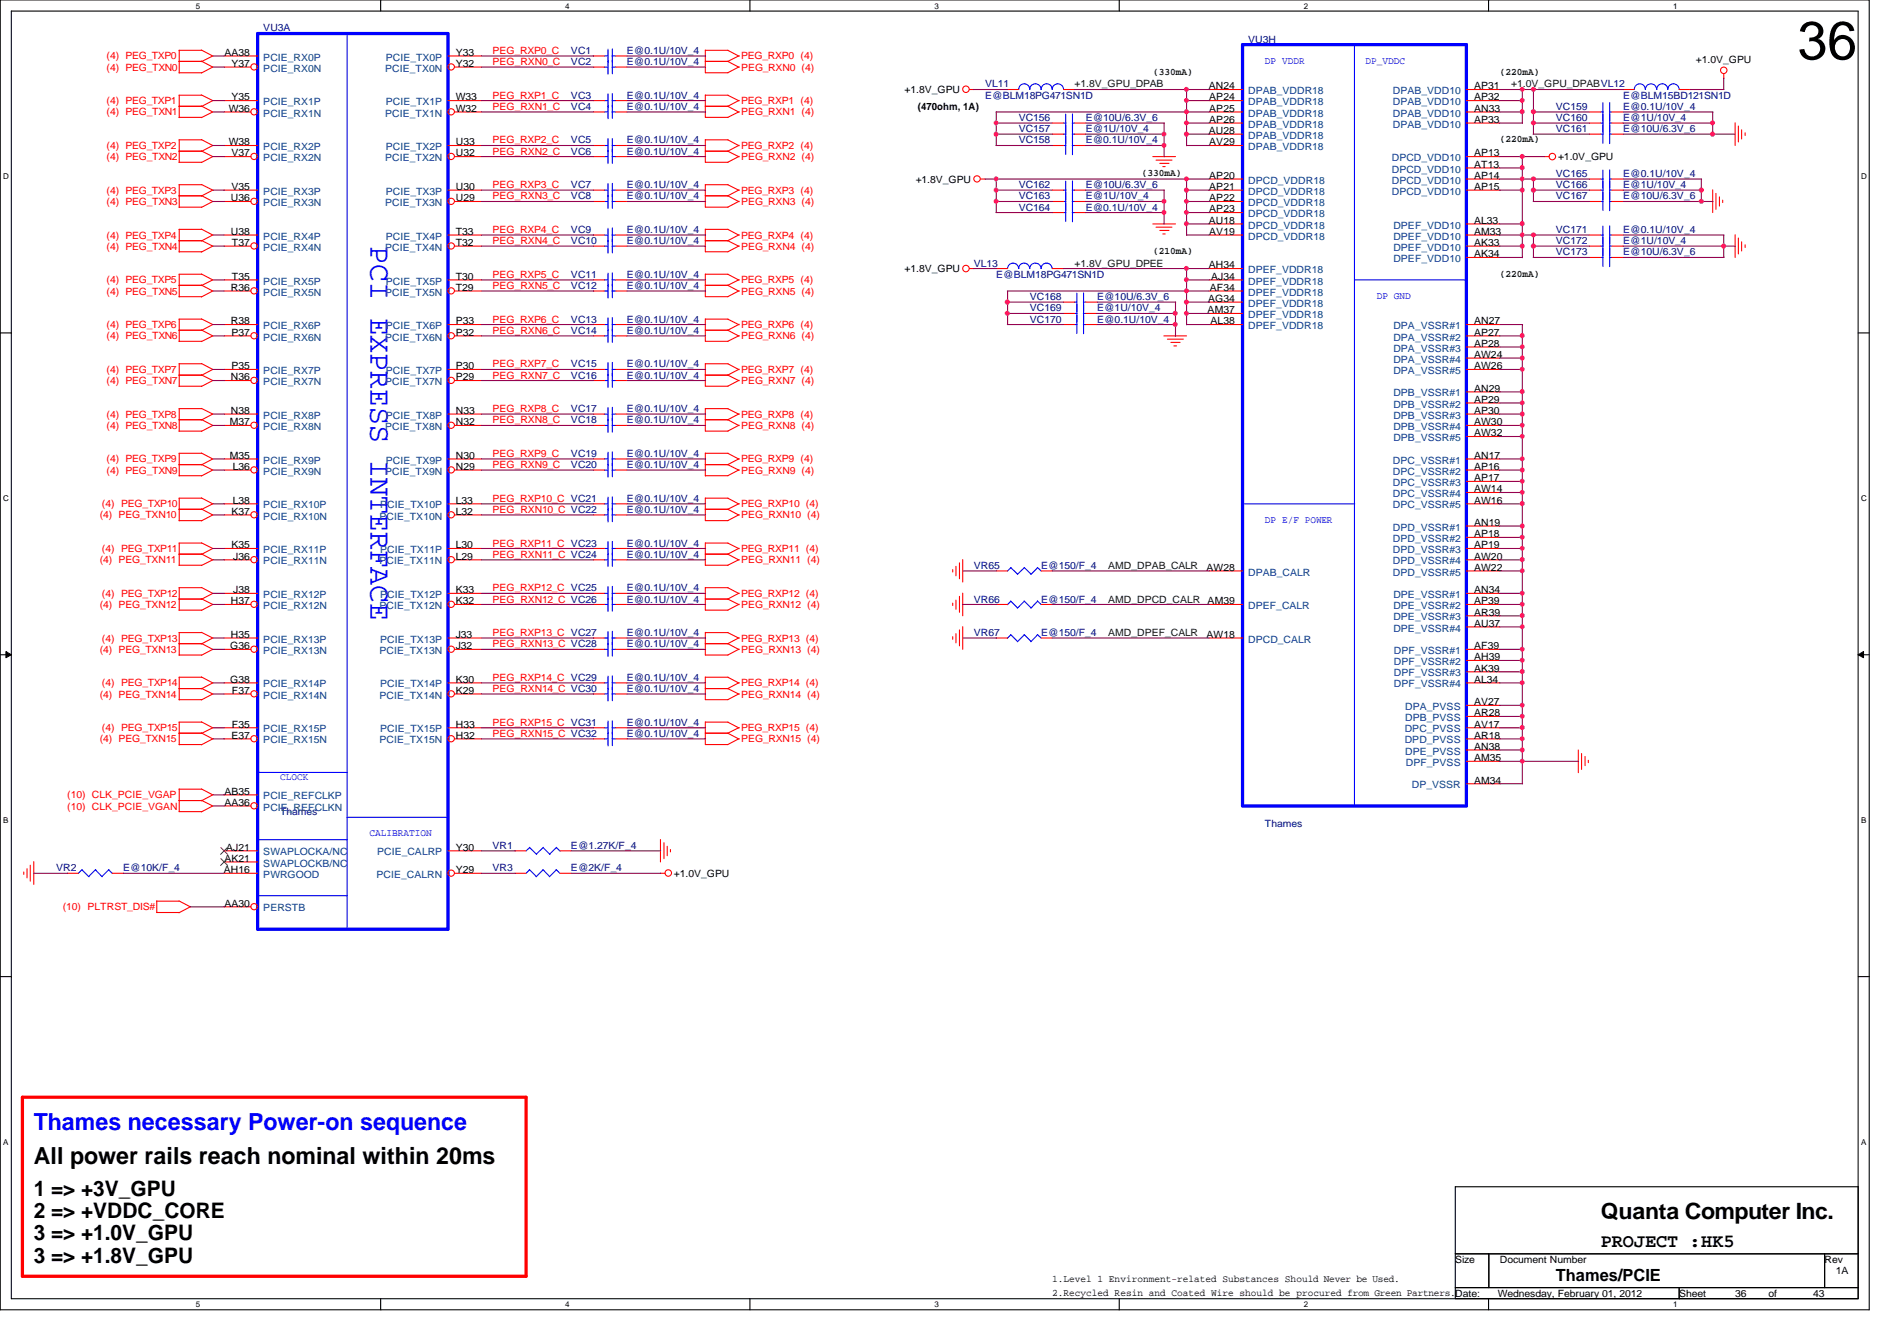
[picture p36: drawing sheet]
<svg xmlns="http://www.w3.org/2000/svg" width="297mm" height="210mm" viewBox="0 0 297 210" stroke-linecap="round" stroke-linejoin="round" font-family="sans-serif">
<defs><g id="words">
<text font-size="8.4" x="281.5" y="9.3">36</text>
<text font-size="4.7" fill="#00f" x="58" y="38.5" transform="rotate(90 58 38.5)">PCI EXPRESS INTERFACE</text>
<text font-size="3.7" fill="#00f" x="5.3" y="176.9">Thames necessary Power-on sequence</text>
<text font-size="3.7" x="5.3" y="182.2">All power rails reach nominal within 20ms</text>
<text font-size="3.5" x="250.7" y="190.8">Quanta Computer Inc.</text>
<g font-size="3.3">
<text x="5.3" y="187.2">1 =&gt; +3V_GPU</text>
<text x="5.3" y="190.6">2 =&gt; +VDDC_CORE</text>
<text x="5.3" y="194.1">3 =&gt; +1.0V_GPU</text>
<text x="5.3" y="197.7">3 =&gt; +1.8V_GPU</text>
</g>
<text font-size="3" x="250.7" y="195.2">PROJECT :HK5</text>
<text font-size="2.6" x="243.6" y="200.4">Thames/PCIE</text>
<g font-size="1.6" fill="#000080">
<text x="41.2" y="4.9">VU3A</text>
<text x="89.4" y="10.2">VC2</text>
<text x="89.4" y="8.4">VC1</text>
<text x="98.2" y="10.2">E@0.1U/10V_4</text>
<text x="98.2" y="8.4">E@0.1U/10V_4</text>
<text x="195.4" y="6.7">VU3H</text>
<text x="89.4" y="17.2">VC4</text>
<text x="89.4" y="15.5">VC3</text>
<text x="98.2" y="17.2">E@0.1U/10V_4</text>
<text x="98.2" y="15.5">E@0.1U/10V_4</text>
<text x="154.3" y="13.7">VL11</text>
<text x="154.3" y="15.5">E@BLM18PG471SN1D</text>
<text x="243.6" y="17.2">VC159</text>
<text x="254.2" y="17.2">E@0.1U/10V_4</text>
<text x="254.2" y="15.5">E@BLM15BD121SN1D</text>
<text x="89.4" y="22.4">VC5</text>
<text x="98.2" y="22.4">E@0.1U/10V_4</text>
<text x="159.5" y="22.4">VC158</text>
<text x="159.5" y="20.7">VC157</text>
<text x="159.5" y="19">VC156</text>
<text x="170" y="22.4">E@0.1U/10V_4</text>
<text x="170" y="20.7">E@1U/10V_4</text>
<text x="170" y="19">E@10U/6.3V_6</text>
<text x="243.6" y="19">VC160</text>
<text x="243.6" y="20.7">VC161</text>
<text x="254.2" y="19">E@1U/10V_4</text>
<text x="254.2" y="20.7">E@10U/6.3V_6</text>
<text x="89.4" y="24.2">VC6</text>
<text x="89.4" y="29.5">VC7</text>
<text x="98.2" y="24.2">E@0.1U/10V_4</text>
<text x="98.2" y="29.5">E@0.1U/10V_4</text>
<text x="159.5" y="29.5">VC162</text>
<text x="170" y="29.5">E@10U/6.3V_6</text>
<text x="243.6" y="29.5">VC166</text>
<text x="243.6" y="27.7">VC165</text>
<text x="254.2" y="29.5">E@1U/10V_4</text>
<text x="254.2" y="27.7">E@0.1U/10V_4</text>
<text x="89.4" y="31.2">VC8</text>
<text x="98.2" y="31.2">E@0.1U/10V_4</text>
<text x="159.5" y="31.2">VC163</text>
<text x="159.5" y="33">VC164</text>
<text x="170" y="31.2">E@1U/10V_4</text>
<text x="170" y="33">E@0.1U/10V_4</text>
<text x="243.6" y="31.2">VC167</text>
<text x="254.2" y="31.2">E@10U/6.3V_6</text>
<text x="89.4" y="38.2">VC10</text>
<text x="89.4" y="36.5">VC9</text>
<text x="98.2" y="36.5">E@0.1U/10V_4</text>
<text x="98.2" y="38.2">E@0.1U/10V_4</text>
<text x="152.5" y="41.7">VL13</text>
<text x="243.6" y="36.5">VC171</text>
<text x="243.6" y="40">VC173</text>
<text x="243.6" y="38.2">VC172</text>
<text x="254.2" y="36.5">E@0.1U/10V_4</text>
<text x="254.2" y="40">E@10U/6.3V_6</text>
<text x="254.2" y="38.2">E@1U/10V_4</text>
<text x="89.4" y="45.3">VC12</text>
<text x="89.4" y="43.5">VC11</text>
<text x="98.2" y="45.3">E@0.1U/10V_4</text>
<text x="98.2" y="43.5">E@0.1U/10V_4</text>
<text x="156" y="43.5">E@BLM18PG471SN1D</text>
<text x="161.2" y="47">VC168</text>
<text x="171.8" y="47">E@10U/6.3V_6</text>
<text x="89.4" y="50.5">VC13</text>
<text x="89.4" y="52.2">VC14</text>
<text x="98.2" y="50.5">E@0.1U/10V_4</text>
<text x="98.2" y="52.2">E@0.1U/10V_4</text>
<text x="161.2" y="50.5">VC170</text>
<text x="161.2" y="48.7">VC169</text>
<text x="171.8" y="50.5">E@0.1U/10V_4</text>
<text x="171.8" y="48.7">E@1U/10V_4</text>
<text x="89.4" y="59.3">VC16</text>
<text x="89.4" y="57.5">VC15</text>
<text x="98.2" y="59.3">E@0.1U/10V_4</text>
<text x="98.2" y="57.5">E@0.1U/10V_4</text>
<text x="89.4" y="64.5">VC17</text>
<text x="98.2" y="64.5">E@0.1U/10V_4</text>
<text x="89.4" y="71.5">VC19</text>
<text x="89.4" y="66.3">VC18</text>
<text x="98.2" y="71.5">E@0.1U/10V_4</text>
<text x="98.2" y="66.3">E@0.1U/10V_4</text>
<text x="89.4" y="73.3">VC20</text>
<text x="98.2" y="73.3">E@0.1U/10V_4</text>
<text x="98.2" y="80.3">E@0.1U/10V_4</text>
<text x="98.2" y="78.5">E@0.1U/10V_4</text>
<text x="98.2" y="87.3">E@0.1U/10V_4</text>
<text x="98.2" y="85.6">E@0.1U/10V_4</text>
<text x="152.5" y="89.1">VR65</text>
<text x="163" y="89.1">E@150/F_4</text>
<text x="98.2" y="94.3">E@0.1U/10V_4</text>
<text x="98.2" y="92.5">E@0.1U/10V_4</text>
<text x="152.5" y="94.3">VR66</text>
<text x="163" y="94.3">E@150/F_4</text>
<text x="98.2" y="99.6">E@0.1U/10V_4</text>
<text x="98.2" y="101.3">E@0.1U/10V_4</text>
<text x="152.5" y="99.6">VR67</text>
<text x="163" y="99.6">E@150/F_4</text>
<text x="98.2" y="106.6">E@0.1U/10V_4</text>
<text x="98.2" y="108.3">E@0.1U/10V_4</text>
<text x="98.2" y="113.6">E@0.1U/10V_4</text>
<text x="98.2" y="115.4">E@0.1U/10V_4</text>
<text x="43.9" y="127.6">Thames</text>
<text x="198.1" y="129.4">Thames</text>
<text x="8.8" y="136.4">VR2</text>
<text x="19.3" y="136.4">E@10K/F_4</text>
<text x="77.1" y="136.4">VR3</text>
<text x="77.1" y="132.9">VR1</text>
<text x="89.4" y="136.4">E@2K/F_4</text>
<text x="89.4" y="132.9">E@1.27K/F_4</text>
</g>
<g font-size="1.6" fill="#f00">
<text x="16.7" y="9.3">(4) PEG_TXP0</text>
<text x="16.7" y="11">(4) PEG_TXN0</text>
<text x="77.1" y="10.2">PEG_RXN0_C</text>
<text x="77.1" y="8.4">PEG_RXP0_C</text>
<text x="116" y="9.3">PEG_RXP0 (4)</text>
<text x="116" y="11">PEG_RXN0 (4)</text>
<text x="16.7" y="16.3">(4) PEG_TXP1</text>
<text x="77.1" y="17.2">PEG_RXN1_C</text>
<text x="77.1" y="15.5">PEG_RXP1_C</text>
<text x="116" y="16.3">PEG_RXP1 (4)</text>
<text x="16.7" y="18.1">(4) PEG_TXN1</text>
<text x="16.7" y="23.3">(4) PEG_TXP2</text>
<text x="77.1" y="22.4">PEG_RXP2_C</text>
<text x="116" y="18.1">PEG_RXN1 (4)</text>
<text x="116" y="23.3">PEG_RXP2 (4)</text>
<text x="16.7" y="25.1">(4) PEG_TXN2</text>
<text x="77.1" y="24.2">PEG_RXN2_C</text>
<text x="77.1" y="29.5">PEG_RXP3_C</text>
<text x="116" y="25.1">PEG_RXN2 (4)</text>
<text x="16.7" y="30.4">(4) PEG_TXP3</text>
<text x="16.7" y="32.1">(4) PEG_TXN3</text>
<text x="77.1" y="31.2">PEG_RXN3_C</text>
<text x="116" y="30.4">PEG_RXP3 (4)</text>
<text x="116" y="32.1">PEG_RXN3 (4)</text>
<text x="16.7" y="37.3">(4) PEG_TXP4</text>
<text x="16.7" y="39.1">(4) PEG_TXN4</text>
<text x="77.1" y="36.5">PEG_RXP4_C</text>
<text x="77.1" y="38.2">PEG_RXN4_C</text>
<text x="116" y="39.1">PEG_RXN4 (4)</text>
<text x="116" y="37.3">PEG_RXP4 (4)</text>
<text x="16.7" y="44.4">(4) PEG_TXP5</text>
<text x="16.7" y="46.1">(4) PEG_TXN5</text>
<text x="77.1" y="45.3">PEG_RXN5_C</text>
<text x="77.1" y="43.5">PEG_RXP5_C</text>
<text x="116" y="46.1">PEG_RXN5 (4)</text>
<text x="116" y="44.4">PEG_RXP5 (4)</text>
<text x="16.7" y="51.4">(4) PEG_TXP6</text>
<text x="16.7" y="53.1">(4) PEG_TXN6</text>
<text x="77.1" y="50.5">PEG_RXP6_C</text>
<text x="77.1" y="52.2">PEG_RXN6_C</text>
<text x="116" y="51.4">PEG_RXP6 (4)</text>
<text x="116" y="53.1">PEG_RXN6 (4)</text>
<text x="16.7" y="58.4">(4) PEG_TXP7</text>
<text x="77.1" y="59.3">PEG_RXN7_C</text>
<text x="77.1" y="57.5">PEG_RXP7_C</text>
<text x="116" y="58.4">PEG_RXP7 (4)</text>
<text x="16.7" y="60.2">(4) PEG_TXN7</text>
<text x="16.7" y="65.4">(4) PEG_TXP8</text>
<text x="77.1" y="64.5">PEG_RXP8_C</text>
<text x="116" y="60.2">PEG_RXN7 (4)</text>
<text x="116" y="65.4">PEG_RXP8 (4)</text>
<text x="16.7" y="67.1">(4) PEG_TXN8</text>
<text x="77.1" y="66.3">PEG_RXN8_C</text>
<text x="77.1" y="71.5">PEG_RXP9_C</text>
<text x="116" y="67.1">PEG_RXN8 (4)</text>
<text x="16.7" y="72.4">(4) PEG_TXP9</text>
<text x="16.7" y="74.2">(4) PEG_TXN9</text>
<text x="77.1" y="73.3">PEG_RXN9_C</text>
<text x="116" y="72.4">PEG_RXP9 (4)</text>
<text x="116" y="74.2">PEG_RXN9 (4)</text>
<text x="15.6" y="81.2">(4) PEG_TXN10</text>
<text x="16" y="79.4">(4) PEG_TXP10</text>
<text x="77.1" y="80.3">PEG_RXN10_C VC22</text>
<text x="77.1" y="78.5">PEG_RXP10_C VC21</text>
<text x="116" y="81.2">PEG_RXN10 (4)</text>
<text x="116" y="79.4">PEG_RXP10 (4)</text>
<text x="15.6" y="88.2">(4) PEG_TXN11</text>
<text x="16" y="86.4">(4) PEG_TXP11</text>
<text x="77.1" y="87.3">PEG_RXN11_C VC24</text>
<text x="77.1" y="85.6">PEG_RXP11_C VC23</text>
<text x="116" y="88.2">PEG_RXN11 (4)</text>
<text x="116" y="86.4">PEG_RXP11 (4)</text>
<text x="15.6" y="95.2">(4) PEG_TXN12</text>
<text x="16" y="93.4">(4) PEG_TXP12</text>
<text x="77.1" y="92.5">PEG_RXP12_C VC25</text>
<text x="77.1" y="94.3">PEG_RXN12_C VC26</text>
<text x="116" y="93.4">PEG_RXP12 (4)</text>
<text x="116" y="95.2">PEG_RXN12 (4)</text>
<text x="16" y="100.5">(4) PEG_TXP13</text>
<text x="77.1" y="99.6">PEG_RXP13_C VC27</text>
<text x="77.1" y="101.3">PEG_RXN13_C VC28</text>
<text x="116" y="100.5">PEG_RXP13 (4)</text>
<text x="15.6" y="102.2">(4) PEG_TXN13</text>
<text x="16" y="107.4">(4) PEG_TXP14</text>
<text x="77.1" y="106.6">PEG_RXP14_C VC29</text>
<text x="116" y="102.2">PEG_RXN13 (4)</text>
<text x="116" y="107.4">PEG_RXP14 (4)</text>
<text x="15.6" y="109.2">(4) PEG_TXN14</text>
<text x="77.1" y="108.3">PEG_RXN14_C VC30</text>
<text x="77.1" y="113.6">PEG_RXP15_C VC31</text>
<text x="116" y="109.2">PEG_RXN14 (4)</text>
<text x="15.6" y="116.2">(4) PEG_TXN15</text>
<text x="16" y="114.5">(4) PEG_TXP15</text>
<text x="77.1" y="115.4">PEG_RXN15_C VC32</text>
<text x="116" y="114.5">PEG_RXP15 (4)</text>
<text x="116" y="116.2">PEG_RXN15 (4)</text>
<text x="10.5" y="125">(10) CLK_PCIE_VGAP</text>
<text x="10.5" y="126.7">(10) CLK_PCIE_VGAN</text>
<text x="9.8" y="142.5">(10) PLTRST_DIS#</text>
</g>
<g font-size="1.6">
<text x="35.1" y="8.7">AA38</text>
<text x="36.2" y="10.5">Y37</text>
<text x="71.4" y="10.5">Y32</text>
<text x="71.4" y="8.7">Y33</text>
<text x="265.6" y="9.8">+1.0V_GPU</text>
<text x="35.8" y="17.5">W36</text>
<text x="36.2" y="15.7">Y35</text>
<text x="71.4" y="17.5">W32</text>
<text x="71.4" y="15.7">W33</text>
<text x="141.6" y="14.6">+1.8V_GPU</text>
<text x="143.7" y="17.2">(470ohm, 1A)</text>
<text x="189.3" y="14">AN24</text>
<text x="189.4" y="15.7">AP24</text>
<text x="189.4" y="17.5">AP25</text>
<text x="230.8" y="14">AP31</text>
<text x="230.8" y="15.7">AP32</text>
<text x="230.8" y="17.5">AN33</text>
<text x="35.8" y="22.7">W38</text>
<text x="71.4" y="22.7">U33</text>
<text x="189.3" y="21">AU28</text>
<text x="189.4" y="22.7">AV29</text>
<text x="189.4" y="19.2">AP26</text>
<text x="230.8" y="19.2">AP33</text>
<text x="36.2" y="24.5">V37</text>
<text x="36.2" y="29.7">V35</text>
<text x="71.4" y="24.5">U32</text>
<text x="71.4" y="29.7">U30</text>
<text x="143.4" y="28.6">+1.8V_GPU</text>
<text x="189.4" y="28">AP20</text>
<text x="189.4" y="29.7">AP21</text>
<text x="230.8" y="24.5">AP13</text>
<text x="230.8" y="26.2">AT13</text>
<text x="230.8" y="28">AP14</text>
<text x="230.8" y="29.7">AP15</text>
<text x="244" y="25.1">+1.0V_GPU</text>
<text x="36.1" y="31.5">U36</text>
<text x="71.4" y="31.5">U29</text>
<text x="189.3" y="35">AU18</text>
<text x="189.4" y="31.5">AP22</text>
<text x="189.4" y="33.2">AP23</text>
<text x="230.8" y="35">AL33</text>
<text x="36.1" y="36.7">U38</text>
<text x="36.3" y="38.5">T37</text>
<text x="71.4" y="38.5">T32</text>
<text x="71.4" y="36.7">T33</text>
<text x="189.3" y="42">AH34</text>
<text x="189.4" y="36.7">AV19</text>
<text x="230.8" y="36.7">AM33</text>
<text x="230.8" y="38.5">AK33</text>
<text x="230.8" y="40.3">AK34</text>
<text x="36.1" y="45.5">R36</text>
<text x="36.3" y="43.8">T35</text>
<text x="71.4" y="45.5">T29</text>
<text x="71.4" y="43.8">T30</text>
<text x="141.6" y="42.6">+1.8V_GPU</text>
<text x="189.2" y="47.2">AG34</text>
<text x="189.4" y="45.5">AF34</text>
<text x="189.7" y="43.8">AJ34</text>
<text x="36.1" y="50.8">R38</text>
<text x="36.2" y="52.5">P37</text>
<text x="71.4" y="52.5">P32</text>
<text x="71.4" y="50.8">P33</text>
<text x="189.1" y="49">AM37</text>
<text x="189.6" y="50.8">AL38</text>
<text x="230.8" y="50.8">AN27</text>
<text x="230.8" y="52.5">AP27</text>
<text x="36.1" y="59.5">N36</text>
<text x="36.2" y="57.8">P35</text>
<text x="71.4" y="59.5">P29</text>
<text x="71.4" y="57.8">P30</text>
<text x="230.8" y="54.3">AP28</text>
<text x="230.8" y="56">AW24</text>
<text x="230.8" y="57.8">AW26</text>
<text x="36.1" y="64.8">N38</text>
<text x="71.4" y="64.8">N33</text>
<text x="230.8" y="61.3">AN29</text>
<text x="230.8" y="63">AP29</text>
<text x="230.8" y="64.8">AP30</text>
<text x="36" y="66.5">M37</text>
<text x="36" y="71.8">M35</text>
<text x="71.4" y="66.5">N32</text>
<text x="71.4" y="71.8">N30</text>
<text x="230.8" y="66.5">AW30</text>
<text x="230.8" y="68.3">AW32</text>
<text x="230.8" y="71.8">AN17</text>
<text x="36.4" y="73.5">L36</text>
<text x="71.4" y="73.5">N29</text>
<text x="230.8" y="73.5">AP16</text>
<text x="230.8" y="75.3">AP17</text>
<text x="230.8" y="77">AW14</text>
<text x="36.2" y="80.6">K37</text>
<text x="36.4" y="78.8">L38</text>
<text x="71.4" y="80.6">L32</text>
<text x="71.4" y="78.8">L33</text>
<text x="230.8" y="78.8">AW16</text>
<text x="230.8" y="82.3">AN19</text>
<text x="36.2" y="85.8">K35</text>
<text x="36.5" y="87.6">J36</text>
<text x="71.4" y="87.6">L29</text>
<text x="71.4" y="85.8">L30</text>
<text x="188.9" y="89.3">AW28</text>
<text x="230.8" y="84.1">AP18</text>
<text x="230.8" y="85.8">AP19</text>
<text x="230.8" y="87.6">AW20</text>
<text x="230.8" y="89.3">AW22</text>
<text x="36.1" y="94.6">H37</text>
<text x="36.5" y="92.8">J38</text>
<text x="71.4" y="94.6">K32</text>
<text x="71.4" y="92.8">K33</text>
<text x="189.1" y="94.6">AM39</text>
<text x="230.8" y="92.8">AN34</text>
<text x="230.8" y="94.6">AP39</text>
<text x="36.1" y="101.6">G36</text>
<text x="36.1" y="99.8">H35</text>
<text x="71.4" y="101.6">J32</text>
<text x="71.4" y="99.8">J33</text>
<text x="188.9" y="99.8">AW18</text>
<text x="230.8" y="96.4">AR39</text>
<text x="230.8" y="98.1">AU37</text>
<text x="230.8" y="101.6">AF39</text>
<text x="36.1" y="106.8">G38</text>
<text x="71.4" y="106.8">K30</text>
<text x="230.8" y="103.3">AH39</text>
<text x="230.8" y="105.1">AK39</text>
<text x="230.8" y="106.8">AL34</text>
<text x="36.3" y="108.6">F37</text>
<text x="36.3" y="113.9">F35</text>
<text x="71.4" y="108.6">K29</text>
<text x="71.4" y="113.9">H33</text>
<text x="230.8" y="110.4">AV27</text>
<text x="230.8" y="112.1">AR28</text>
<text x="230.8" y="113.9">AV17</text>
<text x="36.2" y="115.6">E37</text>
<text x="71.4" y="115.6">H32</text>
<text x="230.8" y="115.6">AR18</text>
<text x="230.8" y="117.3">AN38</text>
<text x="230.8" y="119.1">AM35</text>
<text x="35.1" y="124.4">AB35</text>
<text x="230.8" y="122.6">AM34</text>
<text x="35.1" y="126.1">AA36</text>
<text x="35" y="136.7">AH16</text>
<text x="35.1" y="134.9">AK21</text>
<text x="35.4" y="133.1">AJ21</text>
<text x="71.4" y="136.7">Y29</text>
<text x="71.4" y="133.1">Y30</text>
<text x="105.5" y="137.2">+1.0V_GPU</text>
<text x="35.1" y="141.9">AA30</text>
<text x="227.9" y="197.7">Size</text>
<text x="234.9" y="197.7">Document Number</text>
<text x="285.7" y="197.7">Rev</text>
<text x="164.8" y="200.7">1.Level 1 Environment-related Substances Should Never be Used.</text>
<text x="164.8" y="202.9">2.Recycled Resin and Coated Wire should be procured from Green Partners.Date:</text>
<text x="234.5" y="203">Wednesday, February 01, 2012</text>
<text x="262.9" y="203">Sheet</text>
<text x="271.7" y="203">36</text>
<text x="276.9" y="203">of</text>
<text x="283.9" y="203">43</text>
<text x="287.4" y="199.5">1A</text>
</g>
<g font-size="1.6" fill="#004080">
<text x="41.2" y="11.2">PCIE_RX0N</text>
<text x="41.2" y="9.5">PCIE_RX0P</text>
<text x="60.3" y="11.2">PCIE_TX0N</text>
<text x="60.4" y="9.5">PCIE_TX0P</text>
<text x="41.2" y="16.5">PCIE_RX1P</text>
<text x="60.4" y="16.5">PCIE_TX1P</text>
<text x="195.4" y="14.7">DPAB_VDDR18</text>
<text x="195.4" y="16.5">DPAB_VDDR18</text>
<text x="218.1" y="14.7">DPAB_VDD10</text>
<text x="218.1" y="16.5">DPAB_VDD10</text>
<text x="41.2" y="18.2">PCIE_RX1N</text>
<text x="41.2" y="23.5">PCIE_RX2P</text>
<text x="60.3" y="18.2">PCIE_TX1N</text>
<text x="60.4" y="23.5">PCIE_TX2P</text>
<text x="195.4" y="21.7">DPAB_VDDR18</text>
<text x="195.4" y="23.5">DPAB_VDDR18</text>
<text x="195.4" y="18.2">DPAB_VDDR18</text>
<text x="195.4" y="20">DPAB_VDDR18</text>
<text x="218.1" y="18.2">DPAB_VDD10</text>
<text x="218.1" y="20">DPAB_VDD10</text>
<text x="41.2" y="25.2">PCIE_RX2N</text>
<text x="60.3" y="25.2">PCIE_TX2N</text>
<text x="195.4" y="28.7">DPCD_VDDR18</text>
<text x="217.9" y="25.2">DPCD_VDD10</text>
<text x="217.9" y="27">DPCD_VDD10</text>
<text x="217.9" y="28.7">DPCD_VDD10</text>
<text x="41.2" y="32.3">PCIE_RX3N</text>
<text x="41.2" y="30.5">PCIE_RX3P</text>
<text x="60.3" y="32.3">PCIE_TX3N</text>
<text x="60.4" y="30.5">PCIE_TX3P</text>
<text x="195.4" y="35.8">DPCD_VDDR18</text>
<text x="195.4" y="30.5">DPCD_VDDR18</text>
<text x="195.4" y="32.3">DPCD_VDDR18</text>
<text x="195.4" y="34">DPCD_VDDR18</text>
<text x="217.9" y="30.5">DPCD_VDD10</text>
<text x="218.2" y="35.8">DPEF_VDD10</text>
<text x="41.2" y="39.2">PCIE_RX4N</text>
<text x="41.2" y="37.5">PCIE_RX4P</text>
<text x="60.3" y="39.2">PCIE_TX4N</text>
<text x="60.4" y="37.5">PCIE_TX4P</text>
<text x="195.4" y="37.5">DPCD_VDDR18</text>
<text x="218.2" y="39.2">DPEF_VDD10</text>
<text x="218.2" y="41">DPEF_VDD10</text>
<text x="218.2" y="37.5">DPEF_VDD10</text>
<text x="41.2" y="46.3">PCIE_RX5N</text>
<text x="41.2" y="44.5">PCIE_RX5P</text>
<text x="60.3" y="46.3">PCIE_TX5N</text>
<text x="60.4" y="44.5">PCIE_TX5P</text>
<text x="195.4" y="46.3">DPEF_VDDR18</text>
<text x="195.4" y="42.8">DPEF_VDDR18</text>
<text x="195.4" y="44.5">DPEF_VDDR18</text>
<text x="41.2" y="53.3">PCIE_RX6N</text>
<text x="41.2" y="51.5">PCIE_RX6P</text>
<text x="60.3" y="53.3">PCIE_TX6N</text>
<text x="60.4" y="51.5">PCIE_TX6P</text>
<text x="195.4" y="48">DPEF_VDDR18</text>
<text x="195.4" y="49.8">DPEF_VDDR18</text>
<text x="195.4" y="51.5">DPEF_VDDR18</text>
<text x="218.2" y="51.5">DPA_VSSR#1</text>
<text x="218.2" y="53.3">DPA_VSSR#2</text>
<text x="41.2" y="58.5">PCIE_RX7P</text>
<text x="60.4" y="58.5">PCIE_TX7P</text>
<text x="218.2" y="55">DPA_VSSR#3</text>
<text x="218.2" y="56.8">DPA_VSSR#4</text>
<text x="218.2" y="58.5">DPA_VSSR#5</text>
<text x="41.2" y="60.3">PCIE_RX7N</text>
<text x="41.2" y="65.5">PCIE_RX8P</text>
<text x="60.3" y="60.3">PCIE_TX7N</text>
<text x="60.4" y="65.5">PCIE_TX8P</text>
<text x="218.2" y="62.1">DPB_VSSR#1</text>
<text x="218.2" y="63.8">DPB_VSSR#2</text>
<text x="218.2" y="65.5">DPB_VSSR#3</text>
<text x="41.2" y="67.3">PCIE_RX8N</text>
<text x="60.3" y="67.3">PCIE_TX8N</text>
<text x="218.2" y="67.3">DPB_VSSR#4</text>
<text x="218.2" y="69">DPB_VSSR#5</text>
<text x="41.2" y="74.3">PCIE_RX9N</text>
<text x="41.2" y="72.6">PCIE_RX9P</text>
<text x="60.3" y="74.3">PCIE_TX9N</text>
<text x="60.4" y="72.6">PCIE_TX9P</text>
<text x="218.1" y="72.6">DPC_VSSR#1</text>
<text x="218.1" y="74.3">DPC_VSSR#2</text>
<text x="218.1" y="76.1">DPC_VSSR#3</text>
<text x="218.1" y="77.8">DPC_VSSR#4</text>
<text x="41.2" y="81.3">PCIE_RX10N</text>
<text x="41.2" y="79.6">PCIE_RX10P</text>
<text x="59.4" y="81.3">PCIE_TX10N</text>
<text x="59.5" y="79.6">PCIE_TX10P</text>
<text x="218.1" y="79.6">DPC_VSSR#5</text>
<text x="218.1" y="83.1">DPD_VSSR#1</text>
<text x="41.2" y="88.3">PCIE_RX11N</text>
<text x="41.2" y="86.6">PCIE_RX11P</text>
<text x="59.4" y="88.3">PCIE_TX11N</text>
<text x="59.5" y="86.6">PCIE_TX11P</text>
<text x="218.1" y="84.8">DPD_VSSR#2</text>
<text x="218.1" y="86.6">DPD_VSSR#3</text>
<text x="218.1" y="88.3">DPD_VSSR#4</text>
<text x="41.2" y="95.3">PCIE_RX12N</text>
<text x="41.2" y="93.6">PCIE_RX12P</text>
<text x="59.4" y="95.3">PCIE_TX12N</text>
<text x="59.5" y="93.6">PCIE_TX12P</text>
<text x="195.4" y="90.1">DPAB_CALR</text>
<text x="195.4" y="95.3">DPEF_CALR</text>
<text x="218.1" y="90.1">DPD_VSSR#5</text>
<text x="218.2" y="93.6">DPE_VSSR#1</text>
<text x="218.2" y="95.3">DPE_VSSR#2</text>
<text x="41.2" y="100.6">PCIE_RX13P</text>
<text x="59.5" y="100.6">PCIE_TX13P</text>
<text x="195.4" y="100.6">DPCD_CALR</text>
<text x="218.2" y="97.1">DPE_VSSR#3</text>
<text x="218.2" y="98.8">DPE_VSSR#4</text>
<text x="41.2" y="102.4">PCIE_RX13N</text>
<text x="41.2" y="107.6">PCIE_RX14P</text>
<text x="59.4" y="102.4">PCIE_TX13N</text>
<text x="59.5" y="107.6">PCIE_TX14P</text>
<text x="218.3" y="102.4">DPF_VSSR#1</text>
<text x="218.3" y="104.1">DPF_VSSR#2</text>
<text x="218.3" y="105.9">DPF_VSSR#3</text>
<text x="218.3" y="107.6">DPF_VSSR#4</text>
<text x="41.2" y="109.3">PCIE_RX14N</text>
<text x="59.4" y="109.3">PCIE_TX14N</text>
<text x="220" y="111.1">DPA_PVSS</text>
<text x="220" y="112.9">DPB_PVSS</text>
<text x="41.2" y="116.4">PCIE_RX15N</text>
<text x="41.2" y="114.6">PCIE_RX15P</text>
<text x="59.4" y="116.4">PCIE_TX15N</text>
<text x="59.5" y="114.6">PCIE_TX15P</text>
<text x="220" y="114.6">DPC_PVSS</text>
<text x="220" y="116.4">DPD_PVSS</text>
<text x="220" y="118.1">DPE_PVSS</text>
<text x="220.1" y="119.9">DPF_PVSS</text>
<text x="41.2" y="125.1">PCIE_REFCLKP</text>
<text x="221.1" y="123.4">DP_VSSR</text>
<text x="41.2" y="126.9">PCIE_REFCLKN</text>
<text x="41.2" y="133.9">SWAPLOCKA/NC</text>
<text x="41.2" y="135.6">SWAPLOCKB/NC</text>
<text x="41.2" y="137.4">PWRGOOD</text>
<text x="59" y="137.4">PCIE_CALRN</text>
<text x="59.1" y="133.9">PCIE_CALRP</text>
<text x="41.2" y="142.7">PERSTB</text>
</g>
<g font-size="1.6" fill="#004000">
<text x="180.5" y="11.8">(330mA)</text>
<text x="234.9" y="11.8">(220mA)</text>
<text x="168.3" y="13.7">+1.8V_GPU_DPAB</text>
<text x="236.6" y="13.7">+1.0V_GPU_DPABVL12</text>
<text x="234.9" y="22.3">(220mA)</text>
<text x="178.8" y="27.6">(330mA)</text>
<text x="168.3" y="41.7">+1.8V_GPU_DPEE</text>
<text x="180.5" y="39.8">(210mA)</text>
<text x="234.9" y="43.3">(220mA)</text>
<text x="173.5" y="89.1">AMD_DPAB_CALR</text>
<text x="173.5" y="94.3">AMD_DPCD_CALR</text>
<text x="173.5" y="99.6">AMD_DPEF_CALR</text>
</g>
<g font-size="1.6" fill="#00f">
<text x="198.1" y="10">DP VDDR</text>
<text x="213.8" y="10">DP_VDDC</text>
<text x="215.6" y="46.8">DP GND</text>
<text x="198.1" y="81.8">DP E/F POWER</text>
<text x="43.9" y="122.1">CLOCK</text>
<text x="57.9" y="130.9">CALIBRATION</text>
</g>
<g font-size="1.3">
<text x="30.7" y="1.4">5</text>
<text x="88.5" y="1.4">4</text>
<text x="146.3" y="1.4">3</text>
<text x="204.2" y="1.4">2</text>
<text x="262" y="1.4">1</text>
<text x=".5" y="28.1">D</text>
<text x="291.4" y="28.1">D</text>
<text x=".5" y="78.4">C</text>
<text x="291.4" y="78.4">C</text>
<text x=".5" y="128.8">B</text>
<text x="291.4" y="128.8">B</text>
<text x=".5" y="179.2">A</text>
<text x="291.4" y="179.2">A</text>
<text x="30.7" y="204.6">5</text>
<text x="88.5" y="204.6">4</text>
<text x="146.3" y="204.6">3</text>
<text x="204.2" y="204.6">2</text>
<text x="262" y="204.6">1</text>
</g>
</g></defs>
<path d="M0 0h292.7v205h-292.7zM1.8 1.7h289.2v201.6h-289.2z" fill="none" stroke="#000" stroke-width=".17"/>
<g fill="#fff">
<path d="M30.7 .2h.7v1.4h-.7z"/>
<path d="M30.7 203.5h.7v1.4h-.7z"/>
</g>
<path d="M59.6 0v1.7M59.6 203.3v1.7" fill="none" stroke="#000" stroke-width=".17"/>
<g fill="#fff">
<path d="M88.5 .2h.7v1.4h-.7z"/>
<path d="M88.5 203.5h.7v1.4h-.7z"/>
</g>
<path d="M117.4 0v1.7M117.4 203.3v1.7" fill="none" stroke="#000" stroke-width=".17"/>
<g fill="#fff">
<path d="M146.3 .2h.7v1.4h-.7z"/>
<path d="M146.3 203.5h.7v1.4h-.7z"/>
</g>
<path d="M175.3 0v1.7M175.3 203.3v1.7" fill="none" stroke="#000" stroke-width=".17"/>
<g fill="#fff">
<path d="M204.2 .2h.6v1.4h-.6z"/>
<path d="M204.2 203.5h.6v1.4h-.6z"/>
</g>
<path d="M233.1 0v1.7M233.1 203.3v1.7" fill="none" stroke="#000" stroke-width=".17"/>
<g fill="#fff">
<path d="M262 .2h.7v1.4h-.7z"/>
<path d="M262 203.5h.7v1.4h-.7z"/>
<path d="M.5 26.9h.9v1.4h-.9z"/>
<path d="M291.4 26.9h.9v1.4h-.9z"/>
<path d="M.5 77.3h.9v1.4h-.9z"/>
<path d="M291.4 77.3h.9v1.4h-.9z"/>
</g>
<path d="M0 52.1h1.8M291 52.1h1.7" fill="none" stroke="#000" stroke-width=".17"/>
<g fill="#fff">
<path d="M.5 127.7h.8v1.4h-.8z"/>
<path d="M291.4 127.7h.8v1.4h-.8z"/>
</g>
<path d="M0 102.5h1.8M291 102.5h1.7" fill="none" stroke="#000" stroke-width=".17"/>
<path d="M.9 102l.9 .5-.9 .5zM291 102.5l.8-.5v1z" fill="#000"/>
<path d="M.9 102l.9 .5-.9 .5zM291 102.5l.8-.5v1z" fill="none" stroke="#000" stroke-width=".16"/>
<g fill="#fff">
<path d="M.5 178.1h.8v1.4h-.8z"/>
<path d="M291.4 178.1h.8v1.4h-.8z"/>
</g>
<path d="M0 152.9h1.8M291 152.9h1.7M227.9 185.8h63.1v17.5h-63.1zM227.9 196.3h63.1M233.1 196.3v5.2M285.7 196.3v5.2M227.9 201.5h63.1M262.9 201.5v1.8" fill="none" stroke="#000" stroke-width=".17"/>
<path d="M3.5 171.7h78.9v28.1h-78.9z" fill="none" stroke="#f00" stroke-width=".51"/>
<g fill="none" stroke="#f00" stroke-width=".17">
<path d="M28 9.6h3.6M28 7.9h3.6M28 11.4h3.6M28 16.6h3.6M28 14.9h3.6M28 18.4h3.6M28.1 7.9v3.5M28.1 14.9v3.5M31.5 7.8l1.8 1-1.8 .9M31.5 9.6l1.8 .9-1.8 .9M31.5 14.9l1.8 .8-1.8 1M31.5 16.6l1.8 .9-1.8 .9"/>
<path d="M35.1 15.7h5.2M35.1 17.5h4.2M35.1 10.5h4.2M35.1 8.8h5.2M70.1 15.7h5.3M70.1 8.8h5.3M71.2 17.5h4.2M71.2 10.5h4.2M92.9 15.7h1.8M92.9 17.5h1.8M92.9 10.5h1.8M92.9 8.8h1.8"/>
<path d="M96.4 15.7h1.8M96.4 17.5h1.8M96.4 10.5h1.8M96.4 8.8h1.8M110.4 9.6h3.6M110.4 7.9h3.6M110.4 7.8v3.6h3.6M110.4 14.9v3.5h3.6M110.4 16.6h3.6M110.4 14.9h3.6M114 7.9l1.7 .9M114 14.9l1.7 .9"/>
<path d="M115.7 8.7l-1.7 .9 1.7 .9M115.7 10.5l-1.7 .9M115.7 15.7l-1.7 .9 1.7 1M115.7 17.5l-1.7 .9M151.8 14h.7M157.8 14h1.7M164.8 19.3h1.7M166.5 14h1.8M168.3 19.3h1.7M189.3 14h5.3M189.3 15.7h5.3M189.3 17.5h5.3"/>
<path d="M189.3 19.3h5.3M229.6 14h5.3M229.6 15.7h5.3M229.6 17.5h5.3M229.6 19.3h5.3M248.9 17.5h1.8M248.9 19.3h1.8M252.4 17.5h1.8M252.4 19.3h1.8M254.2 14h1.7M262.9 14h1.8M269.9 11.6v.7"/>
<path d="M271.7 19.2v3.6M272.2 19.7v2.5M28 23.7h3.6M28 21.9h3.6M28 25.4h3.6M28 30.6h3.6M28 28.9h3.6M28 32.4h3.6M28 39.4h3.6M28 37.7h3.6M28 35.9h3.6M28.1 21.9v3.5"/>
<path d="M28.1 28.9v3.6M28.1 35.9v3.6M31.5 21.8l1.8 1-1.8 .9M31.5 23.6l1.8 .9-1.8 .9M31.5 28.9l1.8 .9-1.8 .9M31.5 30.6l1.8 .9-1.8 1M31.5 35.9l1.8 .9-1.8 .9M31.5 37.6l1.8 .9-1.8 1M35.1 24.5h4.2M35.1 36.8h5.2M35.1 22.8h5.2M35.1 29.8h5.2"/>
<path d="M35.1 31.5h4.2M35.1 38.5h4.2M70.1 36.8h5.3M70.1 22.8h5.3M70.1 29.8h5.3M71.2 24.5h4.2M71.2 31.5h4.2M71.2 38.5h4.2M92.9 24.5h1.8M92.9 36.8h1.8M92.9 22.8h1.8M92.9 29.8h1.8"/>
<path d="M92.9 31.5h1.8M92.9 38.5h1.8M96.4 24.5h1.8M96.4 36.8h1.8M96.4 22.8h1.8M96.4 29.8h1.8M96.4 31.5h1.8M96.4 38.5h1.8M110.4 21.8v3.6h3.6M110.4 28.9v3.5h3.6M110.4 35.9v3.5h3.6M110.4 23.7h3.6"/>
<path d="M110.4 21.9h3.6M110.4 30.6h3.6M110.4 28.9h3.6M110.4 37.7h3.6M110.4 35.9h3.6M114 21.9l1.7 .9M114 28.9l1.7 .9M114 35.9l1.7 .9M115.7 22.7l-1.7 1 1.7 .9M115.7 24.5l-1.7 .9M115.7 29.7l-1.7 .9 1.7 1M115.7 31.5l-1.7 .9"/>
<path d="M115.7 38.5l-1.7 .9M115.7 36.7l-1.7 1 1.7 .9M153.5 28h.8M164.8 21h1.7M164.8 22.8h1.7M164.8 29.8h1.7M164.8 31.5h1.7M164.8 33.3h1.7M168.3 21h1.7M168.3 22.8h1.7M168.3 29.8h1.7M168.3 31.5h1.7"/>
<path d="M168.3 33.3h1.7M180.5 24.5h3.6M180.5 35.1h3.6M181 35.6h2.5M181 25.1h2.5M181.6 36.1h1.4M181.6 25.6h1.4M182.1 36.6h.4M182.1 26.1h.4M189.3 28h5.3M189.3 35.1h5.3M189.3 36.8h5.3"/>
<path d="M189.3 21h5.3M189.3 22.8h5.3M189.3 29.8h5.3M189.3 31.5h5.3M189.3 33.3h5.3M229.6 24.5h5.3M229.6 28h5.3M229.6 35.1h5.3M229.6 36.8h5.3M229.6 26.3h5.3M229.6 29.8h5.3M229.6 38.5h5.3"/>
<path d="M241.8 24.5h.8M248.9 28h1.8M248.9 36.8h1.8M248.9 21h1.8M248.9 29.8h1.8M248.9 31.5h1.8M248.9 38.5h1.8M252.4 28h1.8M252.4 36.8h1.8M252.4 21h1.8M252.4 29.8h1.8M252.4 31.5h1.8"/>
<path d="M252.4 38.5h1.8M268.2 29.7v3.6M268.7 30.3v2.5M269.2 30.8v1.5M269.7 31.3v.4M271.7 36.7v3.6M272.2 37.3v2.5M272.7 20.3v1.5M272.7 37.8v1.5M273.3 20.8v.4M273.3 38.3v.4M28 46.4h3.6"/>
<path d="M28 44.7h3.6M28 42.9h3.6M28 51.7h3.6M28 50h3.6M28 53.4h3.6M28 58.7h3.6M28 56.9h3.6M28.1 42.9v3.6M28.1 50v3.5M28.1 56.9v3.6M31.5 42.9l1.8 .9-1.8 .9M31.5 44.6l1.8 1-1.8 .9"/>
<path d="M31.5 49.9l1.8 .9-1.8 .9M31.5 51.6l1.8 1-1.8 .9M31.5 56.9l1.8 .9-1.8 1M31.5 58.7l1.8 .9-1.8 .9M35.1 52.6h4.2M35.1 50.8h5.2M35.1 57.8h5.2M35.1 43.8h5.2M35.1 45.6h4.2M35.1 59.6h4.2M70.1 50.8h5.3M70.1 57.8h5.3"/>
<path d="M70.1 43.8h5.3M71.2 52.6h4.2M71.2 45.6h4.2M71.2 59.6h4.2M92.9 52.6h1.8M92.9 50.8h1.8M92.9 57.8h1.8M92.9 43.8h1.8M92.9 45.6h1.8M92.9 59.6h1.8M96.4 52.6h1.8M96.4 50.8h1.8"/>
<path d="M96.4 57.8h1.8M96.4 43.8h1.8M96.4 45.6h1.8M96.4 59.6h1.8M110.4 42.9v3.5h3.6M110.4 49.9v3.5h3.6M110.4 56.9v3.6h3.6M110.4 44.7h3.6M110.4 42.9h3.6M110.4 51.7h3.6M110.4 50h3.6M110.4 58.7h3.6"/>
<path d="M110.4 56.9h3.6M114 42.9l1.7 1M114 50l1.7 .8M114 56.9l1.7 1M115.7 45.5l-1.7 .9M115.7 43.8l-1.7 .9 1.7 .9M115.7 50.8l-1.7 .9 1.7 .9M115.7 52.5l-1.7 .9M115.7 59.5l-1.7 1M115.7 57.8l-1.7 .9 1.7 .9M151.8 42h.7M156 42h1.8"/>
<path d="M164.8 42h1.7M166.5 50.8h1.8M166.5 49.1h1.8M166.5 47.3h1.8M170 50.8h1.8M170 49.1h1.8M170 47.3h1.8M182.2 52.6h3.6M182.8 53.1h2.5M183.3 53.6h1.5M183.8 54.1h.4M189.3 42h5.3"/>
<path d="M189.3 50.8h5.3M189.3 49.1h5.3M189.3 43.8h5.3M189.3 45.6h5.3M189.3 47.3h5.3M229.6 52.6h5.3M229.6 50.8h5.3M229.6 54.3h5.3M229.6 56h5.3M229.6 57.8h5.3M229.6 40.3h5.3M248.9 40.3h1.8"/>
<path d="M252.4 40.3h1.8M28 60.5h3.6M28 67.5h3.6M28 65.7h3.6M28 64h3.6M28 72.7h3.6M28 71h3.6M28 74.5h3.6M28 79.7h3.6M28 78h3.6M28.1 64v3.5M28.1 71v3.5"/>
<path d="M28.1 78v3.5M31.5 63.9l1.8 .9-1.8 .9M31.5 65.7l1.8 .9-1.8 .9M31.5 70.9l1.8 .9-1.8 1M31.5 72.7l1.8 .9-1.8 .9M31.5 77.9l1.8 1-1.8 .9M31.5 79.7l1.8 .9-1.8 .9M35.1 71.8h5.2M35.1 73.6h4.2M35.1 64.8h5.2M35.1 66.6h4.2M35.1 78.9h5.2"/>
<path d="M70.1 71.8h5.3M70.1 64.8h5.3M70.1 78.9h5.3M71.2 73.6h4.2M71.2 66.6h4.2M92.9 71.8h1.8M92.9 73.6h1.8M92.9 64.8h1.8M92.9 66.6h1.8M92.9 78.9h1.8M96.4 71.8h1.8M96.4 73.6h1.8"/>
<path d="M96.4 64.8h1.8M96.4 66.6h1.8M96.4 78.9h1.8M110.4 63.9v3.6h3.6M110.4 70.9v3.6M110.4 77.9v3.6h3.6M110.4 65.7h3.6M110.4 64h3.6M110.4 72.7h3.6M110.4 71h3.6M110.4 74.5h3.6M110.4 79.7h3.6"/>
<path d="M110.4 78h3.6M114 64l1.7 .9M114 71l1.7 .9M114 78l1.7 .9M115.7 66.5l-1.7 1M115.7 64.8l-1.7 .9 1.7 .9M115.7 71.8l-1.7 .9 1.7 .9M115.7 73.5l-1.7 1M115.7 78.8l-1.7 .9 1.7 .9M229.6 71.8h5.3M229.6 73.6h5.3M229.6 61.3h5.3"/>
<path d="M229.6 63.1h5.3M229.6 64.8h5.3M229.6 66.6h5.3M229.6 68.3h5.3M229.6 75.4h5.3M229.6 77.1h5.3M229.6 78.9h5.3M28 81.5h3.6M28 88.5h3.6M28 86.7h3.6M28 85h3.6M28 93.8h3.6"/>
<path d="M28 92h3.6M28 95.5h3.6M28 99h3.6M28.1 85v3.5M28.1 92v3.5M28.1 99v3.6M31.5 85l1.8 .9-1.8 .9M31.5 86.7l1.8 .9-1.8 .9M31.5 91.9l1.8 1-1.8 .9M31.5 93.7l1.8 .9-1.8 .9M31.5 99l1.8 .9-1.8 .9M35.1 99.9h5.2"/>
<path d="M35.1 85.9h5.2M35.1 87.6h4.2M35.1 92.9h5.2M35.1 94.6h4.2M35.1 80.6h4.2M70.1 99.9h5.3M70.1 85.9h5.3M70.1 92.9h5.3M71.2 87.6h4.2M71.2 94.6h4.2M71.2 80.6h4.2M92.9 99.9h1.8"/>
<path d="M92.9 85.9h1.8M92.9 87.6h1.8M92.9 92.9h1.8M92.9 94.6h1.8M92.9 80.6h1.8M96.4 99.9h1.8M96.4 85.9h1.8M96.4 87.6h1.8M96.4 92.9h1.8M96.4 94.6h1.8M96.4 80.6h1.8M110.4 85v3.5h3.6"/>
<path d="M110.4 91.9v3.6h3.6M110.4 99v3.5h3.6M110.4 86.7h3.6M110.4 85h3.6M110.4 93.8h3.6M110.4 92h3.6M110.4 99h3.6M114 85l1.7 .9M114 92l1.7 .9M114 99l1.7 .9M115.7 80.6l-1.7 .9M115.7 87.6l-1.7 .9"/>
<path d="M115.7 85.8l-1.7 .9 1.7 1M115.7 92.8l-1.7 1 1.7 .9M115.7 94.6l-1.7 .9M115.7 99.8l-1.7 1 1.7 .9M149.2 89.2v.3M149.2 94.4v.4M149.2 99.7v.4M149.7 88.6v1.5M149.7 93.9v1.5M149.7 99.2v1.4M150.2 88.1v2.5M150.2 93.3v2.5"/>
<path d="M150.2 98.6v2.5M150.7 87.6v3.5M150.7 92.8v3.6M150.7 98.1v3.5M156 89.4h1.8M156 99.9h1.8M156 94.6h1.8M163 89.4h1.8M163 99.9h1.8M163 94.6h1.8M189.3 89.4h5.3M189.3 99.9h5.3"/>
<path d="M189.3 94.6h5.3M229.6 89.4h5.3M229.6 82.3h5.3M229.6 84.1h5.3M229.6 85.9h5.3M229.6 87.6h5.3M229.6 92.9h5.3M229.6 94.6h5.3M229.6 96.4h5.3M229.6 98.1h5.3M28 102.5h3.6M28 100.8h3.6"/>
<path d="M28 109.5h3.6M28 107.8h3.6M28 106h3.6M28 114.8h3.6M28 113h3.6M28 116.5h3.6M28.1 106v3.6M28.1 113v3.6M31.5 100.7l1.8 .9-1.8 1M31.5 106l1.8 .9-1.8 .9M31.5 107.7l1.8 .9-1.8 1M31.5 113l1.8 .9-1.8 .9"/>
<path d="M31.5 114.7l1.8 1-1.8 .9M35.1 113.9h5.2M35.1 115.7h4.2M35.1 101.6h4.2M35.1 106.9h5.2M35.1 108.6h4.2M70.1 113.9h5.3M70.1 106.9h5.3M71.2 115.7h4.2M71.2 101.6h4.2M71.2 108.6h4.2M92.9 113.9h1.8"/>
<path d="M92.9 115.7h1.8M92.9 101.6h1.8M92.9 106.9h1.8M92.9 108.6h1.8M96.4 113.9h1.8M96.4 115.7h1.8M96.4 101.6h1.8M96.4 106.9h1.8M96.4 108.6h1.8M110.4 106v3.5h3.6M110.4 113v3.5h3.6M110.4 100.8h3.6"/>
<path d="M110.4 107.8h3.6M110.4 106h3.6M110.4 114.8h3.6M110.4 113h3.6M114 106l1.7 .9M114 113l1.7 1M115.7 101.6l-1.7 .9M115.7 108.6l-1.7 .9M115.7 106.8l-1.7 1 1.7 .9M115.7 113.9l-1.7 .9 1.7 .9M115.7 115.6l-1.7 .9M229.6 110.4h5.3"/>
<path d="M229.6 112.1h5.3M229.6 113.9h5.3M229.6 115.7h5.3M229.6 117.4h5.3M229.6 119.2h5.3M229.6 101.6h5.3M229.6 103.4h5.3M229.6 105.2h5.3M229.6 106.9h5.3M247.1 117.4v3.5M247.6 117.9v2.5M248.2 118.4v1.4"/>
<path d="M248.7 119v.4M3.7 136.5v.4M4.2 136v1.4M4.7 135.4v2.5M5.3 134.9v3.5M10.5 136.7h1.8M17.6 136.7h1.7M28 127h3.6M28 125.3h3.6M28 123.5h3.6M28.1 123.5v3.5M31.5 125.3l1.8 .9-1.8 .9"/>
<path d="M31.5 123.5l1.8 .9-1.8 .9M35.1 136.7h5.2M35.1 133.2h5.2M35.1 134.9h5.2M35.1 126.2h4.2M35.1 124.4h5.2M70.1 133.2h5.3M71.2 136.7h4.2M80.6 136.7h1.8M80.6 133.2h1.8M87.7 136.7h1.7M87.7 133.2h1.7"/>
<path d="M103.4 136.7h.7M103.4 131.4v3.5M104 131.9v2.5M104.5 132.5v1.4M105 133v.3M229.6 122.7h5.3M24.5 142.8h3.6M24.5 141.1h3.6M24.6 141v1.8M28 141l1.8 .9-1.8 1M35.1 141.9h4.2"/>
<circle cx="39.8" cy="10.5" r=".5"/>
<circle cx="39.8" cy="17.5" r=".5"/>
<circle cx="70.7" cy="17.5" r=".5"/>
<circle cx="70.7" cy="10.5" r=".5"/>
<circle cx="151.3" cy="14" r=".51"/>
<circle cx="269.9" cy="11" r=".51"/>
<circle cx="39.8" cy="38.5" r=".5"/>
<circle cx="39.8" cy="31.5" r=".5"/>
<circle cx="39.8" cy="24.5" r=".5"/>
<circle cx="70.7" cy="38.5" r=".5"/>
<circle cx="70.7" cy="24.5" r=".5"/>
<circle cx="70.7" cy="31.5" r=".5"/>
<circle cx="153" cy="28" r=".5"/>
<circle cx="243.1" cy="24.5" r=".51"/>
<circle cx="39.8" cy="59.5" r=".5"/>
<circle cx="39.8" cy="45.5" r=".5"/>
<circle cx="39.8" cy="52.6" r=".5"/>
<circle cx="70.7" cy="45.5" r=".5"/>
<circle cx="70.7" cy="52.6" r=".5"/>
<circle cx="70.7" cy="59.5" r=".5"/>
<circle cx="151.3" cy="42" r=".51"/>
<circle cx="39.8" cy="66.6" r=".5"/>
<circle cx="39.8" cy="73.5" r=".5"/>
<circle cx="70.7" cy="73.5" r=".5"/>
<circle cx="70.7" cy="66.6" r=".5"/>
<circle cx="39.8" cy="87.6" r=".5"/>
<circle cx="39.8" cy="80.6" r=".5"/>
<circle cx="39.8" cy="94.6" r=".5"/>
<circle cx="70.7" cy="80.6" r=".5"/>
<circle cx="70.7" cy="94.6" r=".5"/>
<circle cx="70.7" cy="87.6" r=".5"/>
<circle cx="39.8" cy="115.6" r=".5"/>
<circle cx="39.8" cy="101.6" r=".5"/>
<circle cx="39.8" cy="108.6" r=".5"/>
<circle cx="70.7" cy="115.6" r=".5"/>
<circle cx="70.7" cy="101.6" r=".5"/>
<circle cx="70.7" cy="108.6" r=".5"/>
<circle cx="39.8" cy="126.1" r=".5"/>
<circle cx="70.7" cy="136.7" r=".5"/>
<circle cx="104.6" cy="136.6" r=".51"/>
<circle cx="39.8" cy="141.9" r=".5"/>
</g>
<g fill="none" stroke="#00f" stroke-width=".17">
<path d="M54.4 5.2v140.3M94.6 10.5h.6M94.6 17.5h.6M94.6 8.8h.6M94.6 15.7h.6M95.2 7.7v3.9M95.2 14.7v3.9M95.8 10.5h.6M95.8 17.5h.6M95.8 8.8h.6M95.8 15.7h.6M95.9 7.7v3.9"/>
<path d="M95.9 14.6v3.9M159.5 14a.87 .87 0 0 1 .9-.9 .87 .87 0 0 1 .8 .9 .89 .89 0 0 1 .9-.9 .89 .89 0 0 1 .9 .9 .87 .87 0 0 1 .9-.9 .87 .87 0 0 1 .9 .9 .89 .89 0 0 1 .8-.9 .89 .89 0 0 1 .9 .9M166.5 19.3h.4M166.9 17.9v6.3M167.9 19.3h.4M167.9 17.8v6.4M212.1 7v119.2M250.7 17.5h.3M250.7 19.3h.3M251 16.1v6.3M252 17.5h.4M252 19.3h.4"/>
<path d="M252 16v6.5M255.9 14a.87 .87 0 0 1 .9-.9 .87 .87 0 0 1 .8 .9 .89 .89 0 0 1 .9-.9 .89 .89 0 0 1 .9 .9 .87 .87 0 0 1 .9-.9 .87 .87 0 0 1 .9 .9 .89 .89 0 0 1 .8-.9 .89 .89 0 0 1 .9 .9M94.6 36.8h.6M94.6 24.5h.6M94.6 38.5h.6M94.6 22.8h.6M94.6 29.8h.6M94.6 31.5h.6M95.2 21.7v3.9M95.2 28.7v3.9M95.2 35.7v3.9M95.8 36.8h.6"/>
<path d="M95.8 24.5h.6M95.8 38.5h.6M95.8 22.8h.6M95.8 29.8h.6M95.8 31.5h.6M95.9 21.7v3.9M95.9 28.7v3.9M95.9 35.7v3.9M166.5 22.8h.4M166.5 29.8h.4M166.5 21h.4M166.5 31.5h.4"/>
<path d="M166.5 33.3h.4M166.9 28.4v6.3M167.9 22.8h.4M167.9 29.8h.4M167.9 21h.4M167.9 31.5h.4M167.9 33.3h.4M167.9 28.3v6.4M250.7 36.8h.3M250.7 38.5h.3M250.7 29.8h.3M250.7 21h.3"/>
<path d="M250.7 31.5h.3M250.7 28h.3M251 26.6v6.3M251 35.4v6.3M252 36.8h.4M252 38.5h.4M252 29.8h.4M252 21h.4M252 31.5h.4M252 28h.4M252 26.6v6.4M252 35.3v6.4"/>
<path d="M94.6 43.8h.6M94.6 45.6h.6M94.6 59.6h.6M94.6 57.8h.6M94.6 50.8h.6M94.6 52.6h.6M95.2 42.8v3.9M95.2 49.7v3.9M95.2 56.8v3.9M95.8 43.8h.6M95.8 45.6h.6M95.8 59.6h.6"/>
<path d="M95.8 57.8h.6M95.8 50.8h.6M95.8 52.6h.6M95.9 42.7v3.9M95.9 49.7v3.9M95.9 56.7v3.9M157.8 42a.87 .87 0 0 1 .8-.8 .87 .87 0 0 1 .9 .8 .87 .87 0 0 1 .9-.8 .87 .87 0 0 1 .8 .8 .89 .89 0 0 1 .9-.8 .89 .89 0 0 1 .9 .8 .87 .87 0 0 1 .9-.8 .87 .87 0 0 1 .9 .8M168.3 50.8h.4M168.3 49.1h.4M168.3 47.3h.4M168.6 45.9v6.3M169.6 50.8h.4"/>
<path d="M169.6 49.1h.4M169.6 47.3h.4M169.7 45.8v6.4M212.1 43.8h17.6M250.7 40.3h.3M252 40.3h.4M94.6 71.8h.6M94.6 73.6h.6M94.6 78.9h.6M94.6 66.6h.6M94.6 64.8h.6M95.2 63.8v3.9"/>
<path d="M95.2 70.8v3.9M95.2 77.8v3.9M95.8 71.8h.6M95.8 73.6h.6M95.8 78.9h.6M95.8 66.6h.6M95.8 64.8h.6M95.9 63.8v3.8M95.9 70.7v3.9M95.9 77.8v3.9M194.6 78.9h17.5M94.6 99.9h.6"/>
<path d="M94.6 80.6h.6M94.6 87.6h.6M94.6 94.6h.6M94.6 85.9h.6M94.6 92.9h.6M95.2 84.8v3.9M95.2 91.8v3.9M95.2 98.8v3.9M95.8 99.9h.6M95.8 80.6h.6M95.8 87.6h.6M95.8 94.6h.6"/>
<path d="M95.8 85.9h.6M95.8 92.9h.6M95.9 84.8v3.8M95.9 91.8v3.9M95.9 98.8v3.9M158.2 88.8l1.1 1.1M158.2 94.1l1.1 1.1M158.2 99.3l1.1 1.1M158.3 88.9l-.6 .5M158.3 94.1l-.6 .6M158.3 99.4l-.6 .5M160.4 88.8l1.1 1.1"/>
<path d="M160.4 94.1l1.1 1.1M160.4 99.3l1.1 1.1M160.4 88.9l-1.1 1M160.4 94.1l-1.1 1.1M160.4 99.4l-1.1 1.1M162.4 88.8l.6 .6M162.4 94.1l.6 .5M162.4 99.3l.6 .6M162.5 88.9l-1.1 1M162.5 94.1l-1.1 1.1M162.5 99.4l-1.1 1.1M94.6 108.6h.6"/>
<path d="M94.6 106.9h.6M94.6 101.6h.6M94.6 113.9h.6M94.6 115.7h.6M95.2 105.8v3.9M95.2 112.9v3.9M95.8 108.6h.6M95.8 106.9h.6M95.8 101.6h.6M95.8 113.9h.6M95.8 115.7h.6M95.9 105.8v3.9"/>
<path d="M95.9 112.8v3.9M12.8 136.1l1.1 1.1M12.9 136.1l-.6 .6M14.9 136.1l1.1 1.1M15 136.1l-1.1 1.1M17 136.1l.6 .6M17.1 136.1l-1.1 1.1M40.3 120.9h14.1M40.3 131.4h14.1M54.4 127.9h15.8M82.9 136.1l1.1 1.1M82.9 136.1l-.6 .6"/>
<path d="M82.9 132.7l1.1 1M83 132.6l-.6 .6M85 136.1l1.1 1.1M85 136.1l-1.1 1.1M85 132.7l1.1 1M85.1 132.6l-1.1 1.1M87.1 136.1l.6 .6M87.1 136.1l-1.1 1.1M87.1 132.7l.6 .5M87.2 132.6l-1.1 1.1M40.3 140.2h14.1"/>
</g>
<path d="M40.3 5.2h29.8v140.3h-29.8zM194.6 7h35v119.2h-35z" fill="none" stroke="#00f" stroke-width=".51"/>
<path d="M34.6 132.7l1 1M34.6 134.4l1 1.1M35.6 132.7l-1.1 1M35.6 134.4l-1.1 1.1" fill="none" stroke="#804000" stroke-width=".16"/>
<g fill="none" stroke="#800040" stroke-width=".17">
<path d="M33.3 8.8h1.8M33.3 17.5h1.8M33.3 15.7h1.8M33.3 10.5h1.8M75.4 8.8h17.6M75.4 17.5h17.6M75.4 15.7h17.6M75.4 10.5h17.6M98.2 8.8h12.3M98.2 17.5h12.3M98.2 15.7h12.3M98.2 10.5h12.3"/>
<path d="M152.5 14h5.3M156 19.3h8.8M156 17.5h33.4M156 17.5v5.3M168.3 14h21.1M170 19.3h12.3M182.3 19.3v5.3M185.8 15.7h3.6M185.8 14v8.8M185.8 19.3h3.6M234.8 17.5h3.6M234.8 15.7h3.6"/>
<path d="M234.8 14h19.4M234.8 19.3h3.6M238.4 14v5.3M240.1 17.5h8.8M240.1 19.3h8.8M240.1 14v7M254.1 19.3h14.1M254.2 17.5h14M268.2 17.5v3.5M269.9 12.2v1.8h-5.3M33.3 36.8h1.8M33.3 24.5h1.8"/>
<path d="M33.3 29.8h1.8M33.3 22.8h1.8M33.3 38.5h1.8M33.3 31.5h1.8M75.4 36.8h17.6M75.4 24.5h17.6M75.4 29.8h17.6M75.4 22.8h17.6M75.4 38.5h17.6M75.4 31.5h17.6M98.2 36.8h12.3M98.2 24.5h12.3"/>
<path d="M98.2 29.8h12.3M98.2 22.8h12.3M98.2 38.5h12.3M98.2 31.5h12.3M154.2 28h35.2M156 29.8h8.8M156 22.8h8.8M156 31.5h8.8M156 33.3h8.8M156 21h8.8M156 28v5.3M170 31.5h12.3"/>
<path d="M170 21h12.3M170 29.8h12.3M170 22.8h12.3M170 33.3h12.3M182.3 29.8v5.3M185.8 36.8h3.6M185.8 29.8h3.6M185.8 22.8h3.6M185.8 31.5h3.6M185.8 28v8.8M185.8 35.1h3.6M185.8 33.3h3.6"/>
<path d="M185.8 21h3.6M234.8 36.8h14.1M234.8 24.5h7.1M234.8 29.8h3.6M234.8 38.5h3.6M234.8 35.1h3.6M234.8 28h14.1M234.8 26.3h3.6M238.4 24.5v15.8M240.1 29.8h8.8M240.1 38.5h8.8M240.1 31.5h8.8"/>
<path d="M240.1 21h8.8M240.1 28v3.5M240.1 36.7v3.6M254.1 29.8h12.3M254.1 38.5h17.6M254.2 36.8h15.8M254.2 31.5h14M254.2 28h12.2M254.2 21h17.5M266.4 28v3.5M269.9 36.8v3.5M33.3 50.8h1.8"/>
<path d="M33.3 59.6h1.8M33.3 57.8h1.8M33.3 52.6h1.8M33.3 43.8h1.8M33.3 45.6h1.8M75.4 50.8h17.6M75.4 59.6h17.6M75.4 57.8h17.6M75.4 52.6h17.6M75.4 43.8h17.6M75.4 45.6h17.6M98.2 50.8h12.3"/>
<path d="M98.2 59.6h12.3M98.2 57.8h12.3M98.2 52.6h12.3M98.2 43.8h12.3M98.2 45.6h12.3M152.4 42h3.6M157.7 50.8h8.8M157.7 45.6h31.6M157.7 49.1h8.8M157.7 47.3h8.8M157.8 45.6v5.2M166.5 42h22.8"/>
<path d="M171.7 49.1h12.4M171.8 50.8h12.3M171.8 47.3h12.3M184.1 47.3v5.3M185.8 50.8h3.6M185.8 43.8h3.6M185.8 42v8.8M185.8 49.1h3.6M185.8 47.3h3.6M234.8 57.8h3.6M234.8 52.6h3.6M234.8 54.3h3.6"/>
<path d="M234.8 56h3.6M234.8 40.3h3.6M234.9 50.8h3.5M238.4 50.8v71.9M240.1 40.3h8.8M254.2 40.3h15.8M33.3 78.9h1.8M33.3 73.6h1.8M33.3 64.8h1.8M33.3 71.8h1.8M33.3 66.6h1.8M75.4 78.9h17.6"/>
<path d="M75.4 73.6h17.6M75.4 64.8h17.6M75.4 71.8h17.6M75.4 66.6h17.6M98.2 78.9h12.3M98.2 73.6h12.3M98.2 64.8h12.3M98.2 71.8h12.3M98.2 66.6h12.3M234.8 78.9h3.6M234.8 73.6h3.6M234.8 64.8h3.6"/>
<path d="M234.8 71.8h3.6M234.8 66.6h3.6M234.8 75.4h3.6M234.8 61.3h3.6M234.8 68.3h3.6M234.8 63.1h3.6M234.8 77.1h3.6M33.3 87.6h1.8M33.3 92.9h1.8M33.3 99.9h1.8M33.3 85.9h1.8M33.3 80.6h1.8"/>
<path d="M33.3 94.6h1.8M75.4 87.6h17.6M75.4 92.9h17.6M75.4 99.9h17.6M75.4 85.9h17.6M75.4 80.6h17.6M75.4 94.6h17.6M98.2 87.6h12.3M98.2 92.9h12.3M98.2 99.9h12.3M98.2 85.9h12.3M98.2 80.6h12.3"/>
<path d="M98.2 94.6h12.3M150.7 99.9h5.3M150.7 94.6h5.3M150.7 89.4h5.3M164.8 99.9h24.6M164.8 94.6h24.6M164.8 89.4h24.6M234.8 87.6h3.6M234.8 92.9h3.6M234.8 85.9h3.6M234.8 94.6h3.6M234.8 89.4h3.6"/>
<path d="M234.8 84.1h3.6M234.8 98.1h3.6M234.8 96.4h3.6M234.8 82.3h3.6M33.3 108.6h1.8M33.3 115.7h1.8M33.3 106.9h1.8M33.3 113.9h1.8M33.3 101.6h1.8M75.4 108.6h17.6M75.4 115.7h17.6M75.4 106.9h17.6"/>
<path d="M75.4 113.9h17.6M75.4 101.6h17.6M98.2 108.6h12.3M98.2 115.7h12.3M98.2 106.9h12.3M98.2 113.9h12.3M98.2 101.6h12.3M234.8 115.7h3.6M234.8 106.9h3.6M234.8 113.9h3.6M234.8 101.6h3.6M234.8 119.2h12.4"/>
<path d="M234.8 105.2h3.6M234.8 117.4h3.6M234.8 103.4h3.6M234.8 112.1h3.6M234.8 110.4h3.6M5.3 136.7h5.3M19.3 136.7h15.8M33.3 124.4h1.8M33.3 126.2h1.8M75.4 136.7h5.3M75.4 133.2h5.3M89.4 136.7h14.1"/>
<path d="M89.4 133.2h14.1M234.9 122.7h3.5M29.8 141.9h5.3"/>
</g>
<circle cx="185.8" cy="14" r=".32" fill="#f0f"/>
<circle cx="185.8" cy="14" r=".32" fill="none" stroke="#f0f" stroke-width=".17"/>
<circle cx="185.8" cy="15.7" r=".32" fill="#f0f"/>
<circle cx="185.8" cy="15.7" r=".32" fill="none" stroke="#f0f" stroke-width=".17"/>
<circle cx="185.8" cy="19.2" r=".32" fill="#f0f"/>
<circle cx="185.8" cy="19.2" r=".32" fill="none" stroke="#f0f" stroke-width=".17"/>
<circle cx="238.4" cy="24.5" r=".32" fill="#f0f"/>
<circle cx="238.4" cy="24.5" r=".32" fill="none" stroke="#f0f" stroke-width=".17"/>
<circle cx="238.4" cy="98.1" r=".32" fill="#f0f"/>
<circle cx="238.4" cy="98.1" r=".32" fill="none" stroke="#f0f" stroke-width=".17"/>
<circle cx="238.3" cy="52.5" r=".33" fill="#f0f"/>
<circle cx="238.3" cy="52.5" r=".33" fill="none" stroke="#f0f" stroke-width=".17"/>
<circle cx="238.3" cy="78.8" r=".33" fill="#f0f"/>
<circle cx="238.3" cy="78.8" r=".33" fill="none" stroke="#f0f" stroke-width=".17"/>
<circle cx="238.4" cy="77.1" r=".32" fill="#f0f"/>
<circle cx="238.4" cy="77.1" r=".32" fill="none" stroke="#f0f" stroke-width=".17"/>
<circle cx="238.3" cy="38.5" r=".33" fill="#f0f"/>
<circle cx="238.3" cy="38.5" r=".33" fill="none" stroke="#f0f" stroke-width=".17"/>
<circle cx="238.4" cy="75.3" r=".32" fill="#f0f"/>
<circle cx="238.4" cy="75.3" r=".32" fill="none" stroke="#f0f" stroke-width=".17"/>
<circle cx="238.3" cy="61.3" r=".33" fill="#f0f"/>
<circle cx="238.3" cy="61.3" r=".33" fill="none" stroke="#f0f" stroke-width=".17"/>
<circle cx="238.4" cy="85.8" r=".32" fill="#f0f"/>
<circle cx="238.4" cy="85.8" r=".32" fill="none" stroke="#f0f" stroke-width=".17"/>
<circle cx="238.4" cy="66.6" r=".32" fill="#f0f"/>
<circle cx="238.4" cy="66.6" r=".32" fill="none" stroke="#f0f" stroke-width=".17"/>
<circle cx="238.4" cy="84.1" r=".32" fill="#f0f"/>
<circle cx="238.4" cy="84.1" r=".32" fill="none" stroke="#f0f" stroke-width=".17"/>
<circle cx="238.4" cy="68.3" r=".32" fill="#f0f"/>
<circle cx="238.4" cy="68.3" r=".32" fill="none" stroke="#f0f" stroke-width=".17"/>
<circle cx="238.4" cy="15.7" r=".32" fill="#f0f"/>
<circle cx="238.4" cy="15.7" r=".32" fill="none" stroke="#f0f" stroke-width=".17"/>
<circle cx="238.4" cy="92.9" r=".32" fill="#f0f"/>
<circle cx="238.4" cy="92.9" r=".32" fill="none" stroke="#f0f" stroke-width=".17"/>
<circle cx="238.4" cy="89.3" r=".32" fill="#f0f"/>
<circle cx="238.4" cy="89.3" r=".32" fill="none" stroke="#f0f" stroke-width=".17"/>
<circle cx="238.4" cy="63.1" r=".32" fill="#f0f"/>
<circle cx="238.4" cy="63.1" r=".32" fill="none" stroke="#f0f" stroke-width=".17"/>
<circle cx="185.8" cy="33.2" r=".32" fill="#f0f"/>
<circle cx="185.8" cy="33.2" r=".32" fill="none" stroke="#f0f" stroke-width=".17"/>
<circle cx="238.4" cy="57.8" r=".32" fill="#f0f"/>
<circle cx="238.4" cy="57.8" r=".32" fill="none" stroke="#f0f" stroke-width=".17"/>
<circle cx="238.4" cy="71.8" r=".32" fill="#f0f"/>
<circle cx="238.4" cy="71.8" r=".32" fill="none" stroke="#f0f" stroke-width=".17"/>
<circle cx="238.3" cy="64.8" r=".33" fill="#f0f"/>
<circle cx="238.3" cy="64.8" r=".33" fill="none" stroke="#f0f" stroke-width=".17"/>
<circle cx="185.8" cy="21" r=".33" fill="#f0f"/>
<circle cx="185.8" cy="21" r=".33" fill="none" stroke="#f0f" stroke-width=".17"/>
<circle cx="238.3" cy="96.3" r=".33" fill="#f0f"/>
<circle cx="238.3" cy="96.3" r=".33" fill="none" stroke="#f0f" stroke-width=".17"/>
<circle cx="238.4" cy="101.6" r=".32" fill="#f0f"/>
<circle cx="238.4" cy="101.6" r=".32" fill="none" stroke="#f0f" stroke-width=".17"/>
<circle cx="238.4" cy="36.8" r=".32" fill="#f0f"/>
<circle cx="238.4" cy="36.8" r=".32" fill="none" stroke="#f0f" stroke-width=".17"/>
<circle cx="238.3" cy="29.8" r=".33" fill="#f0f"/>
<circle cx="238.3" cy="29.8" r=".33" fill="none" stroke="#f0f" stroke-width=".17"/>
<circle cx="238.4" cy="54.3" r=".32" fill="#f0f"/>
<circle cx="238.4" cy="54.3" r=".32" fill="none" stroke="#f0f" stroke-width=".17"/>
<circle cx="185.8" cy="49" r=".32" fill="#f0f"/>
<circle cx="185.8" cy="49" r=".32" fill="none" stroke="#f0f" stroke-width=".17"/>
<circle cx="185.8" cy="28" r=".32" fill="#f0f"/>
<circle cx="185.8" cy="28" r=".32" fill="none" stroke="#f0f" stroke-width=".17"/>
<circle cx="185.8" cy="29.8" r=".33" fill="#f0f"/>
<circle cx="185.8" cy="29.8" r=".33" fill="none" stroke="#f0f" stroke-width=".17"/>
<circle cx="238.4" cy="28" r=".32" fill="#f0f"/>
<circle cx="238.4" cy="28" r=".32" fill="none" stroke="#f0f" stroke-width=".17"/>
<circle cx="238.3" cy="17.5" r=".33" fill="#f0f"/>
<circle cx="238.3" cy="17.5" r=".33" fill="none" stroke="#f0f" stroke-width=".17"/>
<circle cx="238.4" cy="94.6" r=".32" fill="#f0f"/>
<circle cx="238.4" cy="94.6" r=".32" fill="none" stroke="#f0f" stroke-width=".17"/>
<circle cx="238.3" cy="87.6" r=".33" fill="#f0f"/>
<circle cx="238.3" cy="87.6" r=".33" fill="none" stroke="#f0f" stroke-width=".17"/>
<circle cx="238.3" cy="113.9" r=".33" fill="#f0f"/>
<circle cx="238.3" cy="113.9" r=".33" fill="none" stroke="#f0f" stroke-width=".17"/>
<circle cx="238.3" cy="56" r=".33" fill="#f0f"/>
<circle cx="238.3" cy="56" r=".33" fill="none" stroke="#f0f" stroke-width=".17"/>
<circle cx="238.3" cy="82.3" r=".33" fill="#f0f"/>
<circle cx="238.3" cy="82.3" r=".33" fill="none" stroke="#f0f" stroke-width=".17"/>
<circle cx="185.8" cy="35" r=".33" fill="#f0f"/>
<circle cx="185.8" cy="35" r=".33" fill="none" stroke="#f0f" stroke-width=".17"/>
<circle cx="185.8" cy="17.5" r=".33" fill="#f0f"/>
<circle cx="185.8" cy="17.5" r=".33" fill="none" stroke="#f0f" stroke-width=".17"/>
<circle cx="185.8" cy="43.8" r=".33" fill="#f0f"/>
<circle cx="185.8" cy="43.8" r=".33" fill="none" stroke="#f0f" stroke-width=".17"/>
<circle cx="238.3" cy="35" r=".33" fill="#f0f"/>
<circle cx="238.3" cy="35" r=".33" fill="none" stroke="#f0f" stroke-width=".17"/>
<circle cx="238.4" cy="106.9" r=".32" fill="#f0f"/>
<circle cx="238.4" cy="106.9" r=".32" fill="none" stroke="#f0f" stroke-width=".17"/>
<circle cx="238.3" cy="105.1" r=".33" fill="#f0f"/>
<circle cx="238.3" cy="105.1" r=".33" fill="none" stroke="#f0f" stroke-width=".17"/>
<circle cx="238.3" cy="117.4" r=".33" fill="#f0f"/>
<circle cx="238.3" cy="117.4" r=".33" fill="none" stroke="#f0f" stroke-width=".17"/>
<circle cx="238.4" cy="115.6" r=".32" fill="#f0f"/>
<circle cx="238.4" cy="115.6" r=".32" fill="none" stroke="#f0f" stroke-width=".17"/>
<circle cx="238.3" cy="73.6" r=".33" fill="#f0f"/>
<circle cx="238.3" cy="73.6" r=".33" fill="none" stroke="#f0f" stroke-width=".17"/>
<circle cx="238.4" cy="119.1" r=".32" fill="#f0f"/>
<circle cx="238.4" cy="119.1" r=".32" fill="none" stroke="#f0f" stroke-width=".17"/>
<circle cx="238.3" cy="26.2" r=".33" fill="#f0f"/>
<circle cx="238.3" cy="26.2" r=".33" fill="none" stroke="#f0f" stroke-width=".17"/>
<circle cx="185.8" cy="31.5" r=".32" fill="#f0f"/>
<circle cx="185.8" cy="31.5" r=".32" fill="none" stroke="#f0f" stroke-width=".17"/>
<circle cx="238.4" cy="103.4" r=".32" fill="#f0f"/>
<circle cx="238.4" cy="103.4" r=".32" fill="none" stroke="#f0f" stroke-width=".17"/>
<circle cx="238.4" cy="112.1" r=".32" fill="#f0f"/>
<circle cx="238.4" cy="112.1" r=".32" fill="none" stroke="#f0f" stroke-width=".17"/>
<circle cx="238.4" cy="110.4" r=".32" fill="#f0f"/>
<circle cx="238.4" cy="110.4" r=".32" fill="none" stroke="#f0f" stroke-width=".17"/>
<circle cx="240.1" cy="36.8" r=".33" fill="#f0f"/>
<circle cx="240.1" cy="36.8" r=".33" fill="none" stroke="#f0f" stroke-width=".17"/>
<circle cx="240.1" cy="38.5" r=".34" fill="#f0f"/>
<circle cx="240.1" cy="38.5" r=".34" fill="none" stroke="#f0f" stroke-width=".17"/>
<circle cx="269.9" cy="38.5" r=".33" fill="#f0f"/>
<circle cx="269.9" cy="38.5" r=".33" fill="none" stroke="#f0f" stroke-width=".17"/>
<circle cx="240.1" cy="28" r=".33" fill="#f0f"/>
<circle cx="240.1" cy="28" r=".33" fill="none" stroke="#f0f" stroke-width=".17"/>
<circle cx="240.1" cy="29.8" r=".34" fill="#f0f"/>
<circle cx="240.1" cy="29.8" r=".34" fill="none" stroke="#f0f" stroke-width=".17"/>
<circle cx="266.4" cy="29.8" r=".34" fill="#f0f"/>
<circle cx="266.4" cy="29.8" r=".34" fill="none" stroke="#f0f" stroke-width=".17"/>
<circle cx="266.4" cy="31.5" r=".33" fill="#f0f"/>
<circle cx="266.4" cy="31.5" r=".33" fill="none" stroke="#f0f" stroke-width=".17"/>
<circle cx="240.1" cy="14" r=".33" fill="#f0f"/>
<circle cx="240.1" cy="14" r=".33" fill="none" stroke="#f0f" stroke-width=".17"/>
<circle cx="240.1" cy="19.2" r=".33" fill="#f0f"/>
<circle cx="240.1" cy="19.2" r=".33" fill="none" stroke="#f0f" stroke-width=".17"/>
<circle cx="240.1" cy="17.5" r=".34" fill="#f0f"/>
<circle cx="240.1" cy="17.5" r=".34" fill="none" stroke="#f0f" stroke-width=".17"/>
<circle cx="268.2" cy="19.2" r=".32" fill="#f0f"/>
<circle cx="268.2" cy="19.2" r=".32" fill="none" stroke="#f0f" stroke-width=".17"/>
<circle cx="268.1" cy="21" r=".33" fill="#f0f"/>
<circle cx="268.1" cy="21" r=".33" fill="none" stroke="#f0f" stroke-width=".17"/>
<circle cx="185.8" cy="42" r=".32" fill="#f0f"/>
<circle cx="185.8" cy="42" r=".32" fill="none" stroke="#f0f" stroke-width=".17"/>
<circle cx="157.7" cy="47.3" r=".34" fill="#f0f"/>
<circle cx="157.7" cy="47.3" r=".34" fill="none" stroke="#f0f" stroke-width=".17"/>
<circle cx="157.7" cy="49" r=".33" fill="#f0f"/>
<circle cx="157.7" cy="49" r=".33" fill="none" stroke="#f0f" stroke-width=".17"/>
<circle cx="184" cy="49" r=".33" fill="#f0f"/>
<circle cx="184" cy="49" r=".33" fill="none" stroke="#f0f" stroke-width=".17"/>
<circle cx="184" cy="50.8" r=".33" fill="#f0f"/>
<circle cx="184" cy="50.8" r=".33" fill="none" stroke="#f0f" stroke-width=".17"/>
<circle cx="156" cy="28" r=".32" fill="#f0f"/>
<circle cx="156" cy="28" r=".32" fill="none" stroke="#f0f" stroke-width=".17"/>
<circle cx="156" cy="29.8" r=".33" fill="#f0f"/>
<circle cx="156" cy="29.8" r=".33" fill="none" stroke="#f0f" stroke-width=".17"/>
<circle cx="156" cy="31.5" r=".32" fill="#f0f"/>
<circle cx="156" cy="31.5" r=".32" fill="none" stroke="#f0f" stroke-width=".17"/>
<circle cx="182.3" cy="31.5" r=".32" fill="#f0f"/>
<circle cx="182.3" cy="31.5" r=".32" fill="none" stroke="#f0f" stroke-width=".17"/>
<circle cx="182.3" cy="33.2" r=".32" fill="#f0f"/>
<circle cx="182.3" cy="33.2" r=".32" fill="none" stroke="#f0f" stroke-width=".17"/>
<circle cx="185.8" cy="45.5" r=".32" fill="#f0f"/>
<circle cx="185.8" cy="45.5" r=".32" fill="none" stroke="#f0f" stroke-width=".17"/>
<circle cx="185.8" cy="47.3" r=".33" fill="#f0f"/>
<circle cx="185.8" cy="47.3" r=".33" fill="none" stroke="#f0f" stroke-width=".17"/>
<circle cx="182.3" cy="22.7" r=".32" fill="#f0f"/>
<circle cx="182.3" cy="22.7" r=".32" fill="none" stroke="#f0f" stroke-width=".17"/>
<circle cx="182.2" cy="21" r=".33" fill="#f0f"/>
<circle cx="182.2" cy="21" r=".33" fill="none" stroke="#f0f" stroke-width=".17"/>
<circle cx="156" cy="19.2" r=".32" fill="#f0f"/>
<circle cx="156" cy="19.2" r=".32" fill="none" stroke="#f0f" stroke-width=".17"/>
<circle cx="156" cy="21" r=".33" fill="#f0f"/>
<circle cx="156" cy="21" r=".33" fill="none" stroke="#f0f" stroke-width=".17"/>
<circle cx="238.4" cy="14" r=".32" fill="#f0f"/>
<circle cx="238.4" cy="14" r=".32" fill="none" stroke="#f0f" stroke-width=".17"/>
<use href="#words"/>
</svg>
